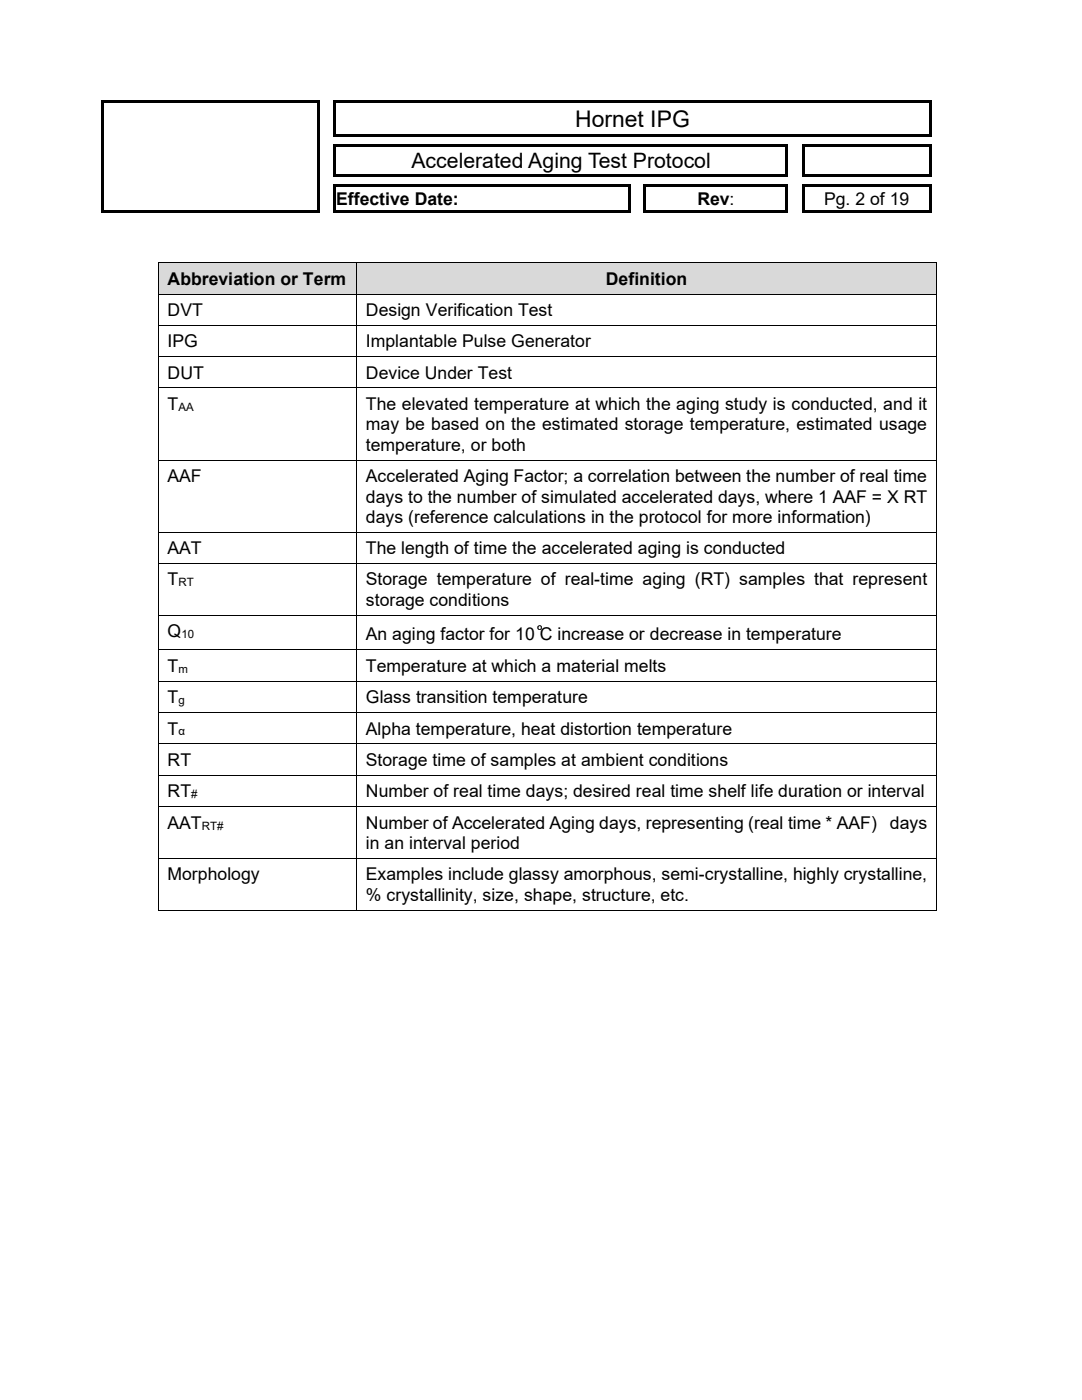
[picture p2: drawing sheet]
<svg xmlns="http://www.w3.org/2000/svg" width="216mm" height="279mm" viewBox="0 0 216 279" stroke-linecap="round" stroke-linejoin="round" font-family="sans-serif">
<defs><g id="words">
<text font-size="4.6" x="114.8" y="25.4">Hornet IPG</text>
<text font-size="4.2" x="82.1" y="33.6">Accelerated Aging Test Protocol</text>
<g font-size="3.5">
<text x="67.1" y="40.9">Effective Date:</text>
<text x="139.1" y="40.9">Rev:</text>
<text x="164.4" y="40.9">Pg. 2 of 19</text>
<text x="33.4" y="56.8">Abbreviation or Term</text>
<text x="120.9" y="56.8">Definition</text>
<text x="33.4" y="63.1">DVT</text>
<text x="73" y="63.1">Design Verification Test</text>
<text x="33.4" y="69.3">IPG</text>
<text x="73" y="69.3">Implantable Pulse Generator</text>
<text x="33.4" y="75.6">DUT</text>
<text x="73" y="75.6">Device Under Test</text>
<text x="33.4" y="81.8">T</text>
<text x="73" y="81.8">The elevated temperature at which the aging study is conducted, and it</text>
<text x="73" y="85.9">may be based on the estimated storage temperature, estimated usage</text>
<text x="73" y="90">temperature, or both</text>
<text x="33.4" y="96.2">AAF</text>
<text x="73" y="96.2">Accelerated Aging Factor; a correlation between the number of real time</text>
<text x="73" y="100.3">days to the number of simulated accelerated days, where 1 AAF = X RT</text>
<text x="73" y="104.4">days (reference calculations in the protocol for more information)</text>
<text x="33.4" y="110.6">AAT</text>
<text x="73" y="110.6">The length of time the accelerated aging is conducted</text>
<text x="33.4" y="116.8">T</text>
<text x="73" y="116.8">Storage temperature of real-time aging (RT) samples that represent</text>
<text x="73" y="120.9">storage conditions</text>
<text x="33.4" y="127.2">Q</text>
<text x="73" y="127.7">An aging factor for 10 ⷪC increase or decrease in temperature</text>
<text x="33.4" y="134.1">T</text>
<text x="73" y="134.1">Temperature at which a material melts</text>
<text x="33.4" y="140.3">T</text>
<text x="73" y="140.3">Glass transition temperature</text>
<text x="33.4" y="146.6">T</text>
<text x="73" y="146.6">Alpha temperature, heat distortion temperature</text>
<text x="33.4" y="152.9">RT</text>
<text x="73" y="152.9">Storage time of samples at ambient conditions</text>
<text x="33.4" y="159.1">RT</text>
<text x="73" y="159.1">Number of real time days; desired real time shelf life duration or interval</text>
<text x="33.4" y="165.4">AAT</text>
<text x="73" y="165.4">Number of Accelerated Aging days, representing (real time * AAF)</text>
<text x="177.6" y="165.4">days</text>
<text x="73" y="169.4">in an interval period</text>
<text x="33.4" y="175.7">Morphology</text>
<text x="73" y="179.7">% crystallinity, size, shape, structure, etc.</text>
<text x="73" y="175.7">Examples include glassy amorphous, semi-crystalline, highly crystalline,</text>
</g>
<g font-size="2.3">
<text x="35.6" y="82">AA</text>
<text x="35.6" y="117">RT</text>
<text x="36.2" y="127.3">10</text>
<text x="35.6" y="134.2">m</text>
<text x="35.6" y="140.5">g</text>
<text x="35.6" y="146.8">α</text>
<text x="38.1" y="159.3">#</text>
<text x="40.3" y="165.6">RT#</text>
</g>
</g></defs>
<g fill="#000">
<path d="M20.3 20h.5v.5h-.5z" fill-rule="evenodd"/>
<path d="M20.3 20h.5v.5h-.5z" fill-rule="evenodd"/>
<path d="M20.3 20.5h.5v6.4h-.5z" fill-rule="evenodd"/>
<path d="M20.3 26.9h.5v.5h-.5z" fill-rule="evenodd"/>
<path d="M20.3 27.4h.5v1.3h-.5z" fill-rule="evenodd"/>
<path d="M20.3 28.7h.5v.6h-.5z" fill-rule="evenodd"/>
<path d="M20.3 29.3h.5v5.5h-.5z" fill-rule="evenodd"/>
<path d="M20.3 34.8h.5v.5h-.5z" fill-rule="evenodd"/>
<path d="M20.3 35.3h.5v1.4h-.5z" fill-rule="evenodd"/>
<path d="M20.3 36.7h.5v.6h-.5z" fill-rule="evenodd"/>
<path d="M20.8 20h42.5v.5h-42.5z" fill-rule="evenodd"/>
<path d="M63.3 20h.5v.5h-.5z" fill-rule="evenodd"/>
<path d="M63.3 20h.5v.5h-.5z" fill-rule="evenodd"/>
<path d="M63.3 20.5h.5v6.4h-.5z" fill-rule="evenodd"/>
<path d="M63.3 26.9h.5v.5h-.5z" fill-rule="evenodd"/>
<path d="M63.3 27.4h.5v1.3h-.5z" fill-rule="evenodd"/>
<path d="M63.3 28.7h.5v.6h-.5z" fill-rule="evenodd"/>
<path d="M63.3 29.3h.5v5.5h-.5z" fill-rule="evenodd"/>
<path d="M63.3 34.8h.5v.5h-.5z" fill-rule="evenodd"/>
<path d="M63.3 35.3h.5v1.4h-.5z" fill-rule="evenodd"/>
<path d="M63.3 36.7h.5v.6h-.5z" fill-rule="evenodd"/>
<path d="M66.5 20h.6v.5h-.6z" fill-rule="evenodd"/>
<path d="M66.5 20h.6v.5h-.6z" fill-rule="evenodd"/>
<path d="M66.5 20.5h.6v6.4h-.6z" fill-rule="evenodd"/>
<path d="M66.5 26.9h.6v.5h-.6z" fill-rule="evenodd"/>
<path d="M66.5 26.9h.6v.5h-.6z" fill-rule="evenodd"/>
<path d="M66.5 28.7h.6v.6h-.6z" fill-rule="evenodd"/>
<path d="M66.5 28.7h.6v.6h-.6z" fill-rule="evenodd"/>
<path d="M66.5 29.3h.6v5.5h-.6z" fill-rule="evenodd"/>
<path d="M66.5 34.8h.6v.5h-.6z" fill-rule="evenodd"/>
<path d="M66.5 34.8h.6v.5h-.6z" fill-rule="evenodd"/>
<path d="M66.5 36.7h.6v.6h-.6z" fill-rule="evenodd"/>
<path d="M66.5 36.7h.6v.6h-.6z" fill-rule="evenodd"/>
<path d="M67.1 20h118.3v.5h-118.3z" fill-rule="evenodd"/>
<path d="M67.1 26.9h118.3v.5h-118.3z" fill-rule="evenodd"/>
<path d="M67.1 28.7h89.7v.6h-89.7z" fill-rule="evenodd"/>
<path d="M67.1 34.8h89.7v.5h-89.7z" fill-rule="evenodd"/>
<path d="M67.1 36.7h58.2v.6h-58.2z" fill-rule="evenodd"/>
<path d="M125.3 36.7h.5v.6h-.5z" fill-rule="evenodd"/>
<path d="M125.3 36.7h.5v.6h-.5z" fill-rule="evenodd"/>
<path d="M128.4 36.7h.5v.6h-.5z" fill-rule="evenodd"/>
<path d="M128.4 36.7h.5v.6h-.5z" fill-rule="evenodd"/>
<path d="M128.9 36.7h27.9v.6h-27.9z" fill-rule="evenodd"/>
<path d="M156.8 28.7h.5v.6h-.5z" fill-rule="evenodd"/>
<path d="M156.8 28.7h.5v.6h-.5z" fill-rule="evenodd"/>
<path d="M156.8 29.3h.5v5.5h-.5z" fill-rule="evenodd"/>
<path d="M156.8 34.8h.5v.5h-.5z" fill-rule="evenodd"/>
<path d="M156.8 34.8h.5v.5h-.5z" fill-rule="evenodd"/>
<path d="M156.8 36.7h.5v.6h-.5z" fill-rule="evenodd"/>
<path d="M156.8 36.7h.5v.6h-.5z" fill-rule="evenodd"/>
<path d="M160 28.7h.5v.6h-.5z" fill-rule="evenodd"/>
<path d="M160 28.7h.5v.6h-.5z" fill-rule="evenodd"/>
<path d="M160 29.3h.5v5.5h-.5z" fill-rule="evenodd"/>
<path d="M160 34.8h.5v.5h-.5z" fill-rule="evenodd"/>
<path d="M160 34.8h.5v.5h-.5z" fill-rule="evenodd"/>
<path d="M160 36.7h.5v.6h-.5z" fill-rule="evenodd"/>
<path d="M160 36.7h.5v.6h-.5z" fill-rule="evenodd"/>
<path d="M160.5 28.7h24.9v.6h-24.9z" fill-rule="evenodd"/>
<path d="M160.5 34.8h24.9v.5h-24.9z" fill-rule="evenodd"/>
<path d="M160.5 36.7h24.9v.6h-24.9z" fill-rule="evenodd"/>
<path d="M185.4 20h.5v.5h-.5z" fill-rule="evenodd"/>
<path d="M185.4 20h.5v.5h-.5z" fill-rule="evenodd"/>
<path d="M185.4 20.5h.5v6.4h-.5z" fill-rule="evenodd"/>
<path d="M185.4 26.9h.5v.5h-.5z" fill-rule="evenodd"/>
<path d="M185.4 28.7h.5v.6h-.5z" fill-rule="evenodd"/>
<path d="M185.4 28.7h.5v.6h-.5z" fill-rule="evenodd"/>
<path d="M185.4 29.3h.5v5.5h-.5z" fill-rule="evenodd"/>
<path d="M185.4 34.8h.5v.5h-.5z" fill-rule="evenodd"/>
<path d="M185.4 34.8h.5v.5h-.5z" fill-rule="evenodd"/>
<path d="M185.4 36.7h.5v.6h-.5z" fill-rule="evenodd"/>
<path d="M185.4 36.7h.5v.6h-.5z" fill-rule="evenodd"/>
<path d="M20.3 37.3h.5v4.7h-.5z" fill-rule="evenodd"/>
<path d="M20.3 42h.5v.5h-.5z" fill-rule="evenodd"/>
<path d="M20.3 42h.5v.5h-.5z" fill-rule="evenodd"/>
<path d="M20.8 42h42.5v.5h-42.5z" fill-rule="evenodd"/>
<path d="M63.3 37.3h.5v4.7h-.5z" fill-rule="evenodd"/>
<path d="M63.3 42h.5v.5h-.5z" fill-rule="evenodd"/>
<path d="M63.3 42h.5v.5h-.5z" fill-rule="evenodd"/>
<path d="M66.5 37.3h.6v4.7h-.6z" fill-rule="evenodd"/>
<path d="M66.5 42h.6v.5h-.6z" fill-rule="evenodd"/>
<path d="M66.5 42h.6v.5h-.6z" fill-rule="evenodd"/>
<path d="M67.1 42h58.2v.5h-58.2z" fill-rule="evenodd"/>
<path d="M125.3 37.3h.5v4.7h-.5z" fill-rule="evenodd"/>
<path d="M125.3 42h.5v.5h-.5z" fill-rule="evenodd"/>
<path d="M125.3 42h.5v.5h-.5z" fill-rule="evenodd"/>
<path d="M128.4 37.3h.5v4.7h-.5z" fill-rule="evenodd"/>
<path d="M128.4 42h.5v.5h-.5z" fill-rule="evenodd"/>
<path d="M128.4 42h.5v.5h-.5z" fill-rule="evenodd"/>
<path d="M128.9 42h27.9v.5h-27.9z" fill-rule="evenodd"/>
<path d="M156.8 37.3h.5v4.7h-.5z" fill-rule="evenodd"/>
<path d="M156.8 42h.5v.5h-.5z" fill-rule="evenodd"/>
<path d="M156.8 42h.5v.5h-.5z" fill-rule="evenodd"/>
<path d="M160 37.3h.5v4.7h-.5z" fill-rule="evenodd"/>
<path d="M160 42h.5v.5h-.5z" fill-rule="evenodd"/>
<path d="M160 42h.5v.5h-.5z" fill-rule="evenodd"/>
<path d="M160.5 42h24.9v.5h-24.9z" fill-rule="evenodd"/>
<path d="M185.4 37.3h.5v4.7h-.5z" fill-rule="evenodd"/>
<path d="M185.4 42h.5v.5h-.5z" fill-rule="evenodd"/>
<path d="M185.4 42h.5v.5h-.5z" fill-rule="evenodd"/>
</g>
<g fill="#d9d9d9">
<path d="M31.6 52.5h39.5v6.1h-39.5z" fill-rule="evenodd"/>
<path d="M71.1 52.5h115.8v6.1h-115.8z" fill-rule="evenodd"/>
</g>
<g fill="#d9d9d9">
<path d="M33.4 52.5h35.8v6.1h-35.8z"/>
<path d="M73 52.5h112v6.1h-112z"/>
</g>
<g fill="#000">
<path d="M31.5 52.4l.1 .1zM31.5 58.6l.1 .1zM71 52.4l.1 .1zM71 58.6l.1 .1zM186.9 52.4v.1zM186.9 58.6v.1zM31.5 64.9h.1zM31.5 71.1l.1 .1zM31.5 77.4l.1 .1zM71 64.9h.1zM71 71.1l.1 .1zM71 77.4l.1 .1z"/>
<path d="M186.9 71.1v.1zM186.9 77.4v.1zM31.5 91.8l.1 .1zM71 91.8l.1 .1zM186.9 91.8v.1zM31.5 106.1l.1 .1zM31.5 112.4l.1 .1zM71 106.1l.1 .1zM71 112.4l.1 .1zM186.9 106.1v.1zM186.9 112.4v.1zM31.5 122.7l.1 .1z"/>
<path d="M31.5 129.6l.1 .1zM31.5 135.9l.1 .1zM71 122.7l.1 .1zM71 129.6l.1 .1zM71 135.9l.1 .1zM186.9 122.7v.1zM186.9 129.6v.1zM186.9 135.9v.1zM31.5 142.2h.1zM31.5 148.4l.1 .1zM31.5 154.7l.1 .1zM71 142.2h.1z"/>
<path d="M71 148.4l.1 .1zM71 154.7l.1 .1zM186.9 148.4v.1zM186.9 154.7v.1zM31.5 161h.1zM31.5 171.2l.1 .1zM71 161h.1zM71 171.2l.1 .1zM186.9 171.2v.1zM31.5 181.6l.1 .1zM71 181.6l.1 .1zM186.9 181.6v.1z"/>
</g>
<g fill="none" stroke="#000" stroke-width=".2">
<path d="M31.5 52.5v6.1M31.5 58.7v6.2M31.6 52.4h39.4M31.6 58.7h39.4M71.1 52.5v6.1M71.1 58.7v6.2M71.1 52.4h115.8M71.1 58.7h115.8M186.9 52.5v6.1M186.9 58.7v6.2M31.5 64.9v6.2M31.5 71.2v6.2"/>
<path d="M31.5 77.5v14.3M31.6 64.9h39.4M31.6 71.2h39.4M31.6 77.4h39.4M71.1 64.9v6.2M71.1 71.2v6.2M71.1 77.5v14.3M71.1 64.9h115.8M71.1 71.2h115.8M71.1 77.4h115.8M186.9 64.9v6.2M186.9 71.2v6.2"/>
<path d="M186.9 77.5v14.3M31.5 91.9v14.2M31.6 91.8h39.4M71.1 91.9v14.2M71.1 91.8h115.8M186.9 91.9v14.2M31.5 106.2v6.2M31.5 112.5v10.2M31.6 106.2h39.4M31.6 112.4h39.4M71.1 106.2v6.2M71.1 112.5v10.2"/>
<path d="M71.1 106.2h115.8M71.1 112.4h115.8M186.9 106.2v6.2M186.9 112.5v10.2M31.5 122.8v6.8M31.5 129.7v6.2M31.5 136v6.2M31.6 122.8h39.4M31.6 129.7h39.4M31.6 135.9h39.4M71.1 122.8v6.8M71.1 129.7v6.2"/>
<path d="M71.1 136v6.2M71.1 122.8h115.8M71.1 129.7h115.8M71.1 135.9h115.8M186.9 122.8v6.8M186.9 129.7v6.2M186.9 136v6.2M31.5 142.2v6.2M31.5 148.5v6.2M31.5 154.8v6.2M31.6 142.2h39.4M31.6 148.5h39.4"/>
<path d="M31.6 154.7h39.4M71.1 142.2v6.2M71.1 148.5v6.2M71.1 154.8v6.2M71.1 142.2h115.8M71.1 148.5h115.8M71.1 154.7h115.8M186.9 142.2v6.2M186.9 148.5v6.2M186.9 154.8v6.2M31.5 161v10.2M31.5 171.3v10.3"/>
<path d="M31.6 161h39.4M31.6 171.3h39.4M71.1 161v10.2M71.1 171.3v10.3M71.1 161h115.8M71.1 171.3h115.8M186.9 161v10.2M186.9 171.3v10.3M31.6 181.6h39.4M71.1 181.6h115.8"/>
</g>
<use href="#words"/>
</svg>
